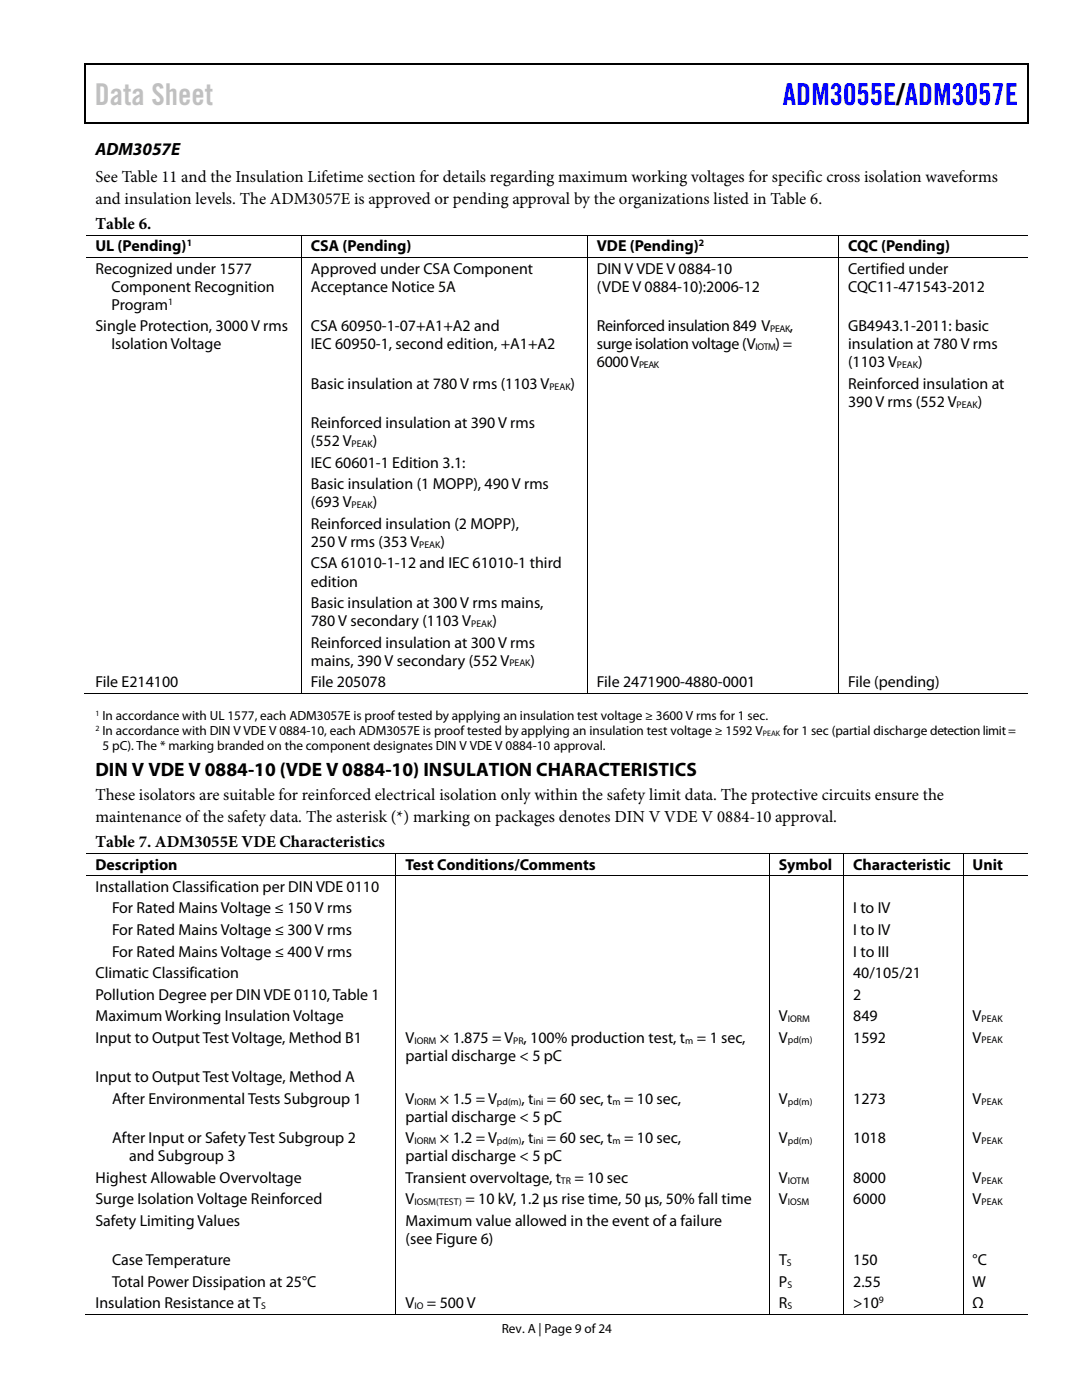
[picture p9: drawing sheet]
<svg xmlns="http://www.w3.org/2000/svg" width="216mm" height="279mm" viewBox="0 0 216 279" stroke-linecap="round" stroke-linejoin="round" font-family="sans-serif">
<defs><g id="words">
<text font-size="6" fill="#c0c0c0" x="18.9" y="21">Data Sheet</text>
<text font-size="6" fill="#00f" x="156.2" y="21">ADM3055E/ADM3057E</text>
<text font-size="3.9" x="19" y="155">DIN V VDE V 0884-10 (VDE V 0884-10) INSULATION CHARACTERISTICS</text>
<text font-size="3.5" x="19" y="31">ADM3057E</text>
<g font-size="3.3">
<text x="19" y="36.3">See Table 11 and the Insulation Lifetime section for details regarding maximum working voltages for specific cross isolation waveforms</text>
<text x="19" y="40.6">and insulation levels. The ADM3057E is approved or pending approval by the organizations listed in Table 6.</text>
<text x="19" y="45.6">Table 6.</text>
<text x="19" y="159.7">These isolators are suitable for reinforced electrical isolation only within the safety limit data. The protective circuits ensure the</text>
<text x="19" y="164">maintenance of the safety data. The asterisk (*) marking on packages denotes DIN V VDE V 0884-10 approval.</text>
<text x="19" y="169">Table 7. ADM3055E VDE Characteristics</text>
</g>
<g font-size="3.2">
<text x="19" y="50.2">UL (Pending)</text>
<text x="62" y="50.2">CSA (Pending)</text>
<text x="119.1" y="50.2">VDE (Pending)</text>
<text x="169.2" y="50.2">CQC (Pending)</text>
<text x="19" y="54.7">Recognized under 1577</text>
<text x="22.2" y="58.3">Component Recognition</text>
<text x="62" y="54.7">Approved under CSA Component</text>
<text x="62" y="58.3">Acceptance Notice 5A</text>
<text x="119.1" y="54.7">DIN V VDE V 0884-10</text>
<text x="119.1" y="58.3">(VDE V 0884-10):2006-12</text>
<text x="169.2" y="54.7">Certified under</text>
<text x="169.2" y="58.3">CQC11-471543-2012</text>
<text x="22.2" y="61.8">Program</text>
<text x="19" y="66.1">Single Protection, 3000 V rms</text>
<text x="22.2" y="69.7">Isolation Voltage</text>
<text x="62" y="66.1">CSA 60950-1-07+A1+A2 and</text>
<text x="62" y="69.7">IEC 60950-1, second edition, +A1+A2</text>
<text x="119.1" y="66.1">Reinforced insulation 849 V</text>
<text x="119.1" y="69.7">surge isolation voltage (V</text>
<text x="154.7" y="69.7">) =</text>
<text x="157.6" y="66.1">,</text>
<text x="169.2" y="66.1">GB4943.1-2011: basic</text>
<text x="169.2" y="69.7">insulation at 780 V rms</text>
<text x="62" y="77.6">Basic insulation at 780 V rms (1103 V</text>
<text x="113.9" y="77.6">)</text>
<text x="119.1" y="73.3">6000 V</text>
<text x="169.2" y="73.3">(1103 V</text>
<text x="169.2" y="77.6">Reinforced insulation at</text>
<text x="183.2" y="73.3">)</text>
<text x="169.2" y="81.2">390 V rms (552 V</text>
<text x="195.1" y="81.2">)</text>
<text x="62" y="85.5">Reinforced insulation at 390 V rms</text>
<text x="62" y="89.1">(552 V</text>
<text x="74.4" y="89.1">)</text>
<text x="62" y="93.4">IEC 60601-1 Edition 3.1:</text>
<text x="62" y="97.7">Basic insulation (1 MOPP), 490 V rms</text>
<text x="62" y="101.3">(693 V</text>
<text x="74.4" y="101.3">)</text>
<text x="62" y="105.6">Reinforced insulation (2 MOPP),</text>
<text x="62" y="109.2">250 V rms (353 V</text>
<text x="62" y="113.5">CSA 61010-1-12 and IEC 61010-1 third</text>
<text x="87.9" y="109.2">)</text>
<text x="62" y="117.1">edition</text>
<text x="62" y="121.3">Basic insulation at 300 V rms mains,</text>
<text x="62" y="124.9">780 V secondary (1103 V</text>
<text x="98.3" y="124.9">)</text>
<text x="62" y="129.2">Reinforced insulation at 300 V rms</text>
<text x="19" y="137.1">File E214100</text>
<text x="62" y="132.8">mains, 390 V secondary (552 V</text>
<text x="62" y="137.1">File 205078</text>
<text x="105.9" y="132.8">)</text>
<text x="119.1" y="137.1">File 2471900-4880-0001</text>
<text x="169.2" y="137.1">File (pending)</text>
<text x="19" y="173.5">Description</text>
<text x="80.9" y="173.5">Test Conditions/Comments</text>
<text x="155.4" y="173.5">Symbol</text>
<text x="170.2" y="173.5">Characteristic</text>
<text x="194.1" y="173.5">Unit</text>
<text x="19" y="178">Installation Classification per DIN VDE 0110</text>
<text x="22.4" y="182.3">For Rated Mains Voltage ≤ 150 V rms</text>
<text x="170.2" y="182.3">I to IV</text>
<text x="22.4" y="186.6">For Rated Mains Voltage ≤ 300 V rms</text>
<text x="22.4" y="190.9">For Rated Mains Voltage ≤ 400 V rms</text>
<text x="170.3" y="186.6">I to IV</text>
<text x="170.3" y="190.9">I to III</text>
<text x="19" y="195.2">Climatic Classification</text>
<text x="170.2" y="195.2">40/105/21</text>
<text x="19" y="199.5">Pollution Degree per DIN VDE 0110, Table 1</text>
<text x="19" y="203.8">Maximum Working Insulation Voltage</text>
<text x="155.4" y="203.8">V</text>
<text x="170.2" y="203.8">849</text>
<text x="170.3" y="199.5">2</text>
<text x="194.1" y="203.8">V</text>
<text x="19" y="208.1">Input to Output Test Voltage, Method B1</text>
<text x="80.9" y="208.1">V</text>
<text x="87.8" y="208.1">× 1.875 = V , 100% production test, t</text>
<text x="139" y="208.1">= 1 sec,</text>
<text x="155.4" y="208.1">V</text>
<text x="170.2" y="208.1">1592</text>
<text x="194.1" y="208.1">V</text>
<text x="19" y="216">Input to Output Test Voltage, Method A</text>
<text x="80.9" y="211.7">partial discharge &lt; 5 pC</text>
<text x="22.4" y="220.3">After Environmental Tests Subgroup 1</text>
<text x="80.9" y="220.3">V</text>
<text x="87.8" y="220.3">× 1.5 = V</text>
<text x="104.1" y="220.3">, t</text>
<text x="109.1" y="220.3">= 60 sec, t</text>
<text x="124.5" y="220.3">= 10 sec,</text>
<text x="155.4" y="220.3">V</text>
<text x="170.2" y="220.3">1273</text>
<text x="194.1" y="220.3">V</text>
<text x="80.9" y="223.9">partial discharge &lt; 5 pC</text>
<text x="22.4" y="228.2">After Input or Safety Test Subgroup 2</text>
<text x="25.8" y="231.8">and Subgroup 3</text>
<text x="80.9" y="228.2">V</text>
<text x="80.9" y="231.8">partial discharge &lt; 5 pC</text>
<text x="87.8" y="228.2">× 1.2 = V</text>
<text x="104.1" y="228.2">, t</text>
<text x="109.1" y="228.2">= 60 sec, t</text>
<text x="124.5" y="228.2">= 10 sec,</text>
<text x="155.4" y="228.2">V</text>
<text x="170.2" y="228.2">1018</text>
<text x="194.1" y="228.2">V</text>
<text x="19" y="236">Highest Allowable Overvoltage</text>
<text x="80.9" y="236">Transient overvoltage, t</text>
<text x="114.6" y="236">= 10 sec</text>
<text x="155.4" y="236">V</text>
<text x="170.2" y="236">8000</text>
<text x="194.1" y="236">V</text>
<text x="19" y="240.3">Surge Isolation Voltage Reinforced</text>
<text x="19" y="244.6">Safety Limiting Values</text>
<text x="80.9" y="240.3">V</text>
<text x="80.9" y="244.6">Maximum value allowed in the event of a failure</text>
<text x="92.9" y="240.3">= 10 kV, 1.2 μs rise time, 50 μs, 50% fall time</text>
<text x="155.4" y="240.3">V</text>
<text x="170.2" y="240.3">6000</text>
<text x="194.1" y="240.3">V</text>
<text x="80.9" y="248.2">(see Figure 6)</text>
<text x="22.4" y="252.5">Case Temperature</text>
<text x="22.4" y="256.8">Total Power Dissipation at 25°C</text>
<text x="155.4" y="256.8">P</text>
<text x="155.4" y="252.5">T</text>
<text x="170.2" y="256.8">2.55</text>
<text x="170.2" y="252.5">150</text>
<text x="194.1" y="256.8">W</text>
<text x="194.1" y="252.5">°C</text>
<text x="19" y="261.1">Insulation Resistance at T</text>
<text x="80.9" y="261.1">V</text>
<text x="85.2" y="261.1">= 500 V</text>
<text x="155.4" y="261.1">R</text>
<text x="170.2" y="261.1">&gt;10</text>
<text x="194.1" y="261.1">Ω</text>
</g>
<g font-size="2.6">
<text x="20.4" y="143.8">In accordance with UL 1577, each ADM3057E is proof tested by applying an insulation test voltage ≥ 3600 V rms for 1 sec.</text>
<text x="20.4" y="146.8">In accordance with DIN V VDE V 0884-10, each ADM3057E is proof tested by applying an insulation test voltage ≥ 1592 V</text>
<text x="20.4" y="149.8">5 pC). The * marking branded on the component designates DIN V VDE V 0884-10 approval.</text>
<text x="156.3" y="146.8">for 1 sec (partial discharge detection limit =</text>
<text x="100.1" y="266">Rev. A | Page 9 of 24</text>
</g>
<g font-size="1.9">
<text x="37.3" y="49.1">1</text>
<text x="139.4" y="49.1">2</text>
<text x="33.5" y="60.8">1</text>
<text x="150.8" y="69.9">IOTM</text>
<text x="153.7" y="66.3">PEAK</text>
<text x="109.6" y="77.8">PEAK</text>
<text x="127.5" y="73.5">PEAK</text>
<text x="179" y="73.5">PEAK</text>
<text x="190.9" y="81.4">PEAK</text>
<text x="70.1" y="89.3">PEAK</text>
<text x="70.1" y="101.4">PEAK</text>
<text x="83.7" y="109.3">PEAK</text>
<text x="94" y="125.1">PEAK</text>
<text x="101.6" y="133">PEAK</text>
<text x="157.2" y="203.9">IORM</text>
<text x="195.9" y="203.9">PEAK</text>
<text x="82.7" y="208.3">IORM</text>
<text x="102.4" y="208.3">PR</text>
<text x="136.7" y="208.3">m</text>
<text x="157.2" y="208.2">pd(m)</text>
<text x="195.9" y="208.2">PEAK</text>
<text x="82.7" y="220.5">IORM</text>
<text x="99.2" y="220.5">pd(m)</text>
<text x="106.4" y="220.5">ini</text>
<text x="122.2" y="220.5">m</text>
<text x="157.2" y="220.4">pd(m)</text>
<text x="195.9" y="220.4">PEAK</text>
<text x="82.7" y="228.3">IORM</text>
<text x="99.2" y="228.3">pd(m)</text>
<text x="106.4" y="228.3">ini</text>
<text x="122.2" y="228.3">m</text>
<text x="157.2" y="228.3">pd(m)</text>
<text x="195.9" y="228.3">PEAK</text>
<text x="111.9" y="236.2">TR</text>
<text x="157.2" y="236.2">IOTM</text>
<text x="195.9" y="236.2">PEAK</text>
<text x="82.7" y="240.5">IOSM(TEST)</text>
<text x="157.2" y="240.5">IOSM</text>
<text x="195.9" y="240.5">PEAK</text>
<text x="157" y="252.7">S</text>
<text x="157.1" y="257">S</text>
<text x="52.1" y="261.3">S</text>
<text x="82.7" y="261.3">IO</text>
<text x="157.1" y="261.3">S</text>
<text x="175.4" y="260.1">9</text>
</g>
<g font-size="1.6">
<text x="19" y="142.9">1</text>
<text x="19" y="145.9">2</text>
<text x="152.2" y="146.9">PEAK</text>
</g>
</g></defs>
<path d="M16.9 12.7h.2v1h-.2zM205.1 12.7h.2v1h-.2zM205.1 12.7h.2v.3h-.2zM82.3 24.4h.2v.3h-.2zM205.1 24.4h.2v.3h-.2z" fill="#000"/>
<path d="M16.9 12.8h188.2M17 13.7v11M205.2 13.7v11M205.1 24.5h-188.2" fill="none" stroke="#000" stroke-width=".25"/>
<g fill="none" stroke="#000" stroke-width=".2">
<path d="M17.1 46.9h188M17.1 51.4h188M60.1 47v4.4M60.1 51.5v87M117.2 47v4.4M117.2 51.5v87M167.3 47v4.4M167.3 51.5v87M16.9 138.4h43.1M60.2 138.4h56.9M117.3 138.4h49.9M167.4 138.4h37.7"/>
<path d="M17.1 170.3h188M17.1 174.8h188M79 170.4v4.3M79 174.9v87.6M153.5 170.4v4.3M153.5 174.9v87.6M168.3 170.4v4.3M168.3 174.9v87.6M192.2 170.4v4.3M192.2 174.9v87.6M16.9 262.4h62M79.1 262.4h74.3"/>
<path d="M153.6 262.4h14.7M168.4 262.4h23.7M192.3 262.4h12.8"/>
</g>
<use href="#words"/>
</svg>
